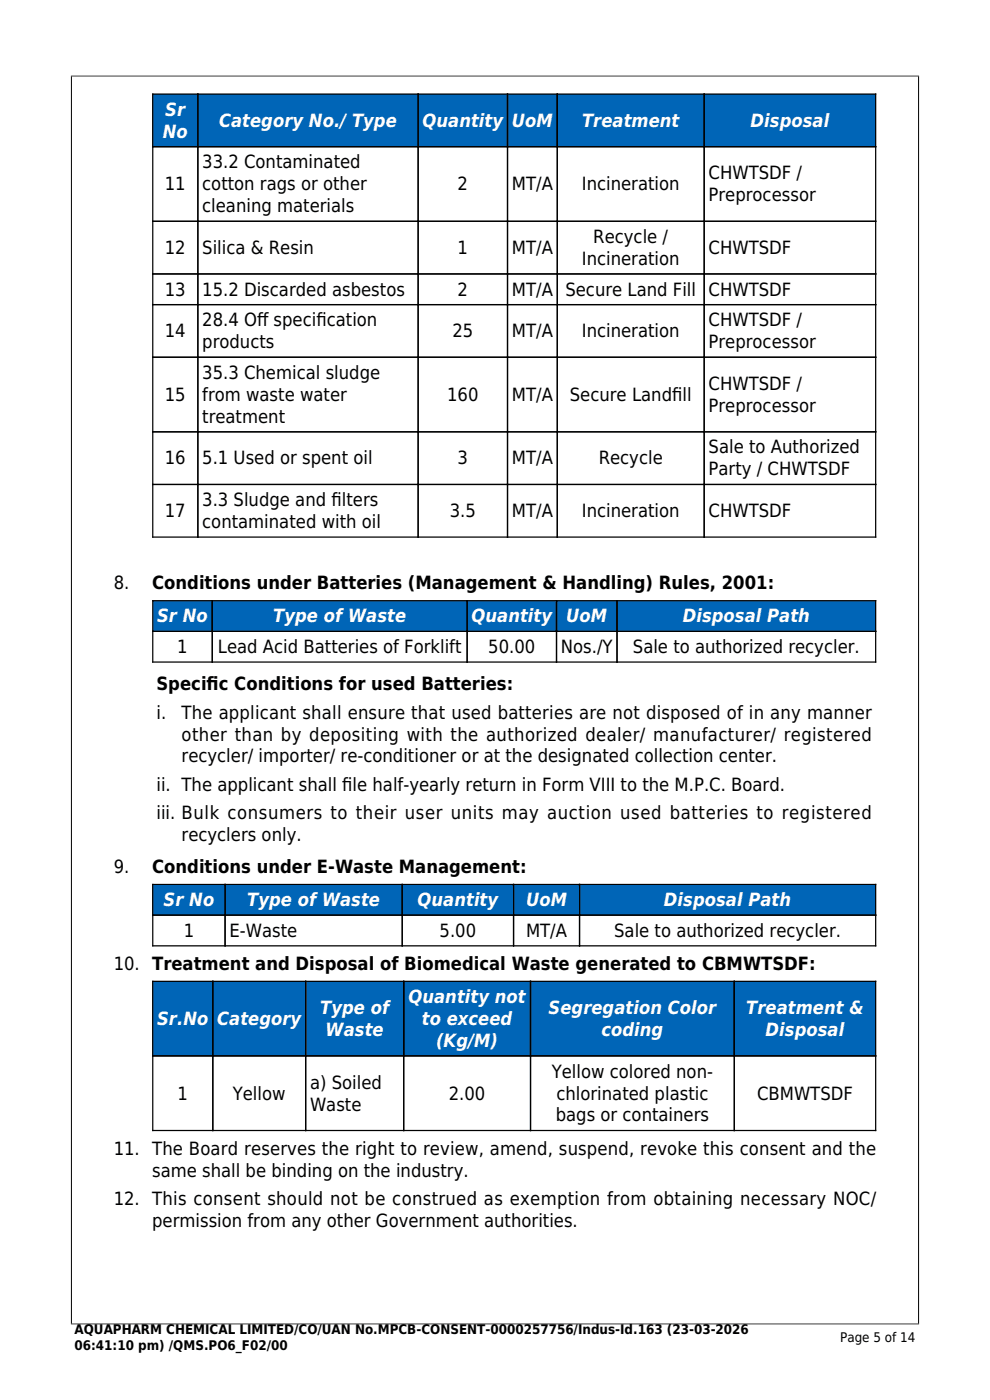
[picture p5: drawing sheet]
<svg xmlns="http://www.w3.org/2000/svg" width="210mm" height="297mm" viewBox="0 0 210 297" stroke-linecap="round" stroke-linejoin="round" font-family="sans-serif">
<defs><g id="words">
<g font-size="3.9" fill="#fff">
<text x="34.5" y="29.2">No</text>
<text x="35.1" y="24.6">Sr</text>
<text x="46.5" y="26.9">Category No./ Type</text>
<text x="89.6" y="26.9">Quantity</text>
<text x="108.6" y="26.9">UoM</text>
<text x="123.5" y="26.9">Treatment</text>
<text x="159.2" y="26.9">Disposal</text>
<text x="33.3" y="132">Sr No</text>
<text x="58" y="132">Type of Waste</text>
<text x="100" y="132">Quantity</text>
<text x="120.1" y="132">UoM</text>
<text x="144.8" y="132">Disposal Path</text>
<text x="34.7" y="192.2">Sr No</text>
<text x="52.4" y="192.2">Type of Waste</text>
<text x="88.6" y="192.2">Quantity</text>
<text x="111.6" y="192.2">UoM</text>
<text x="140.8" y="192.2">Disposal Path</text>
<text x="67.9" y="215.1">Type of</text>
<text x="86.6" y="212.8">Quantity not</text>
<text x="116.4" y="215.1">Segregation Color</text>
<text x="158.3" y="215.1">Treatment &amp;</text>
<text x="33.3" y="217.4">Sr.No</text>
<text x="46.1" y="217.4">Category</text>
<text x="69.1" y="219.8">Waste</text>
<text x="89.5" y="217.4">to exceed</text>
<text x="127.6" y="219.8">coding</text>
<text x="162.4" y="219.8">Disposal</text>
<text x="92.5" y="222.1">(Kg/M)</text>
</g>
<g font-size="3.9">
<text x="42.9" y="35.7">33.2 Contaminated</text>
<text x="35" y="40.4">11</text>
<text x="42.9" y="40.4">cotton rags or other</text>
<text x="97.1" y="40.4">2</text>
<text x="108.6" y="40.4">MT/A</text>
<text x="123.4" y="40.4">Incineration</text>
<text x="150.3" y="38.1">CHWTSDF /</text>
<text x="42.9" y="45">cleaning materials</text>
<text x="150.3" y="42.7">Preprocessor</text>
<text x="35" y="53.9">12</text>
<text x="42.9" y="53.9">Silica &amp; Resin</text>
<text x="97.1" y="53.9">1</text>
<text x="108.6" y="53.9">MT/A</text>
<text x="125.9" y="51.5">Recycle /</text>
<text x="150.3" y="53.9">CHWTSDF</text>
<text x="123.4" y="56.2">Incineration</text>
<text x="35" y="62.7">13</text>
<text x="42.9" y="62.7">15.2 Discarded asbestos</text>
<text x="97.1" y="62.7">2</text>
<text x="108.6" y="62.7">MT/A</text>
<text x="119.9" y="62.7">Secure Land Fill</text>
<text x="150.3" y="62.7">CHWTSDF</text>
<text x="35" y="71.5">14</text>
<text x="42.9" y="69.2">28.4 Of</text>
<text x="54.5" y="69.2">f specif</text>
<text x="67.1" y="69.2">ication</text>
<text x="96" y="71.5">25</text>
<text x="108.6" y="71.5">MT/A</text>
<text x="123.4" y="71.5">Incineration</text>
<text x="150.3" y="69.2">CHWTSDF /</text>
<text x="42.9" y="73.9">products</text>
<text x="150.3" y="73.9">Preprocessor</text>
<text x="42.9" y="80.4">35.3 Chemical sludge</text>
<text x="150.3" y="82.7">CHWTSDF /</text>
<text x="35" y="85">15</text>
<text x="42.9" y="85">from waste water</text>
<text x="42.9" y="89.7">treatment</text>
<text x="94.8" y="85">160</text>
<text x="108.6" y="85">MT/A</text>
<text x="120.9" y="85">Secure Landf</text>
<text x="142.6" y="85">ill</text>
<text x="150.3" y="87.4">Preprocessor</text>
<text x="35" y="98.5">16</text>
<text x="42.9" y="98.5">5.1 Used or spent oil</text>
<text x="97.1" y="98.5">3</text>
<text x="108.6" y="98.5">MT/A</text>
<text x="127" y="98.5">Recycle</text>
<text x="150.3" y="96.2">Sale to Authorized</text>
<text x="150.3" y="100.9">Party / CHWTSDF</text>
<text x="42.9" y="107.4">3.3 Sludge and f</text>
<text x="70.3" y="107.4">ilters</text>
<text x="35" y="109.7">17</text>
<text x="42.9" y="112">contaminated with oil</text>
<text x="95.4" y="109.7">3.5</text>
<text x="108.6" y="109.7">MT/A</text>
<text x="123.4" y="109.7">Incineration</text>
<text x="150.3" y="109.7">CHWTSDF</text>
<text x="24.1" y="125">8.</text>
<text x="32.3" y="125">Conditions under Batteries (Management &amp; Handling) Rules, 2001:</text>
<text x="37.6" y="138.5">1</text>
<text x="46.2" y="138.5">Lead Acid Batteries of Forklift</text>
<text x="103.6" y="138.5">50.00</text>
<text x="119" y="138.5">Nos./Y</text>
<text x="134.2" y="138.5">Sale to authorized recycler.</text>
<text x="33.2" y="146.5">Specif</text>
<text x="43.8" y="146.5">ic Conditions for used Batteries:</text>
<text x="33.2" y="152.4">i.</text>
<text x="38.5" y="152.4">The applicant shall ensure that used batteries are not disposed of in any manner</text>
<text x="38.5" y="157.1">other than by depositing with the authorized dealer/ manufacturer/ registered</text>
<text x="38.5" y="161.8">recycler/ importer/ re-conditioner or at the designated collection center.</text>
<text x="33.2" y="167.7">ii. The applicant shall f</text>
<text x="72.6" y="167.7">ile half-yearly return in Form VIII to the M.P.C. Board.</text>
<text x="33.2" y="173.7">iii. Bulk consumers to their user units may auction used batteries to registered</text>
<text x="38.5" y="178.3">recyclers only.</text>
<text x="24.1" y="185.2">9.</text>
<text x="32.3" y="185.2">Conditions under E-Waste Management:</text>
<text x="39" y="198.7">1</text>
<text x="48.7" y="198.7">E-Waste</text>
<text x="93.2" y="198.7">5.00</text>
<text x="111.6" y="198.7">MT/A</text>
<text x="130.3" y="198.7">Sale to authorized recycler.</text>
<text x="24.1" y="205.8">10. Treatment and Disposal of Biomedical Waste generated to CBMWTSDF:</text>
<text x="37.7" y="233.3">1</text>
<text x="49.4" y="233.3">Yellow</text>
<text x="65.8" y="230.9">a) Soiled</text>
<text x="95.2" y="233.3">2.00</text>
<text x="117" y="228.6">Yellow colored non-</text>
<text x="118" y="233.3">chlorinated plastic</text>
<text x="160.6" y="233.3">CBMWTSDF</text>
<text x="65.8" y="235.6">Waste</text>
<text x="117.9" y="237.9">bags or containers</text>
<text x="24.1" y="244.9">11. The Board reserves the right to review, amend, suspend, revoke this consent and the</text>
<text x="32.3" y="249.6">same shall be binding on the industry.</text>
<text x="24.1" y="255.6">12. This consent should not be construed as exemption from obtaining necessary NOC/</text>
<text x="32.3" y="260.2">permission from any other Government authorities.</text>
</g>
<g font-size="2.8">
<text x="15.8" y="283.1">AQUAPHARM CHEMICAL LIMITED/CO/UAN No.MPCB-CONSENT-0000257756/Indus-Id.163 (23-03-2026</text>
<text x="15.8" y="286.5">06:41:10 pm) /QMS.PO6_F02/00</text>
<text x="178.2" y="284.8">Page 5 of 14</text>
</g>
</g></defs>
<g fill="#0065b7">
<path d="M32.4 20h9.6v11.1h-9.6z"/>
<path d="M42 20h46.7v11.1h-46.7z"/>
<path d="M88.7 20h19v11.1h-19z"/>
<path d="M107.7 20h10.5v11.1h-10.5z"/>
<path d="M118.2 20h31.2v11.1h-31.2z"/>
<path d="M149.4 20h36.4v11.1h-36.4z"/>
<path d="M32.4 127.4h12.6v6.5h-12.6z"/>
<path d="M45 127.4h54.1v6.5h-54.1z"/>
<path d="M99.1 127.4h19v6.5h-19z"/>
<path d="M118.1 127.4h12.8v6.5h-12.8z"/>
<path d="M130.9 127.4h54.8v6.5h-54.8z"/>
<path d="M32.4 187.6h15.3v6.5h-15.3z"/>
<path d="M47.7 187.6h37.6v6.5h-37.6z"/>
<path d="M85.3 187.6h23.6v6.5h-23.6z"/>
<path d="M108.9 187.6h14v6.5h-14z"/>
<path d="M122.9 187.6h62.8v6.5h-62.8z"/>
<path d="M32.4 208.2h12.7v15.8h-12.7z"/>
<path d="M45.1 208.2h19.7v15.8h-19.7z"/>
<path d="M64.8 208.2h20.8v15.8h-20.8z"/>
<path d="M85.6 208.2h26.9v15.8h-26.9z"/>
<path d="M112.5 208.2h43.3v15.8h-43.3z"/>
<path d="M155.8 208.2h29.9v15.8h-29.9z"/>
</g>
<g fill="none" stroke="#000" stroke-width=".26">
<path d="M15 16.1h180M15.1 16v265M32.4 20h153.3v93.9h-153.3zM42 20v93.9M88.7 20v93.9M107.7 20v93.9M118.2 20v93.9M149.4 20v93.9M194.9 16v265M32.4 31.1h153.3M32.4 46.9h153.3M32.4 58.1h153.3"/>
<path d="M32.4 64.6h153.3M32.4 75.8h153.3M32.4 91.6h153.3M32.4 102.8h153.3M32.4 127.4h153.3v13.1h-153.3zM32.4 133.9h153.3M45 127.4v13.1M99.1 127.4v13.1M118.1 127.4v13.1M130.9 127.4v13.1M32.4 187.6h153.3v13.1h-153.3zM32.4 194.1h153.3"/>
<path d="M47.7 187.6v13.1M85.3 187.6v13.1M108.9 187.6v13.1M122.9 187.6v13.1M32.4 208.2h153.3v31.6h-153.3zM45.1 208.2v31.6M64.8 208.2v31.6M85.6 208.2v31.6M112.5 208.2v31.6M155.8 208.2v31.6M32.4 224h153.3M15 280.9h180"/>
</g>
<use href="#words"/>
</svg>
